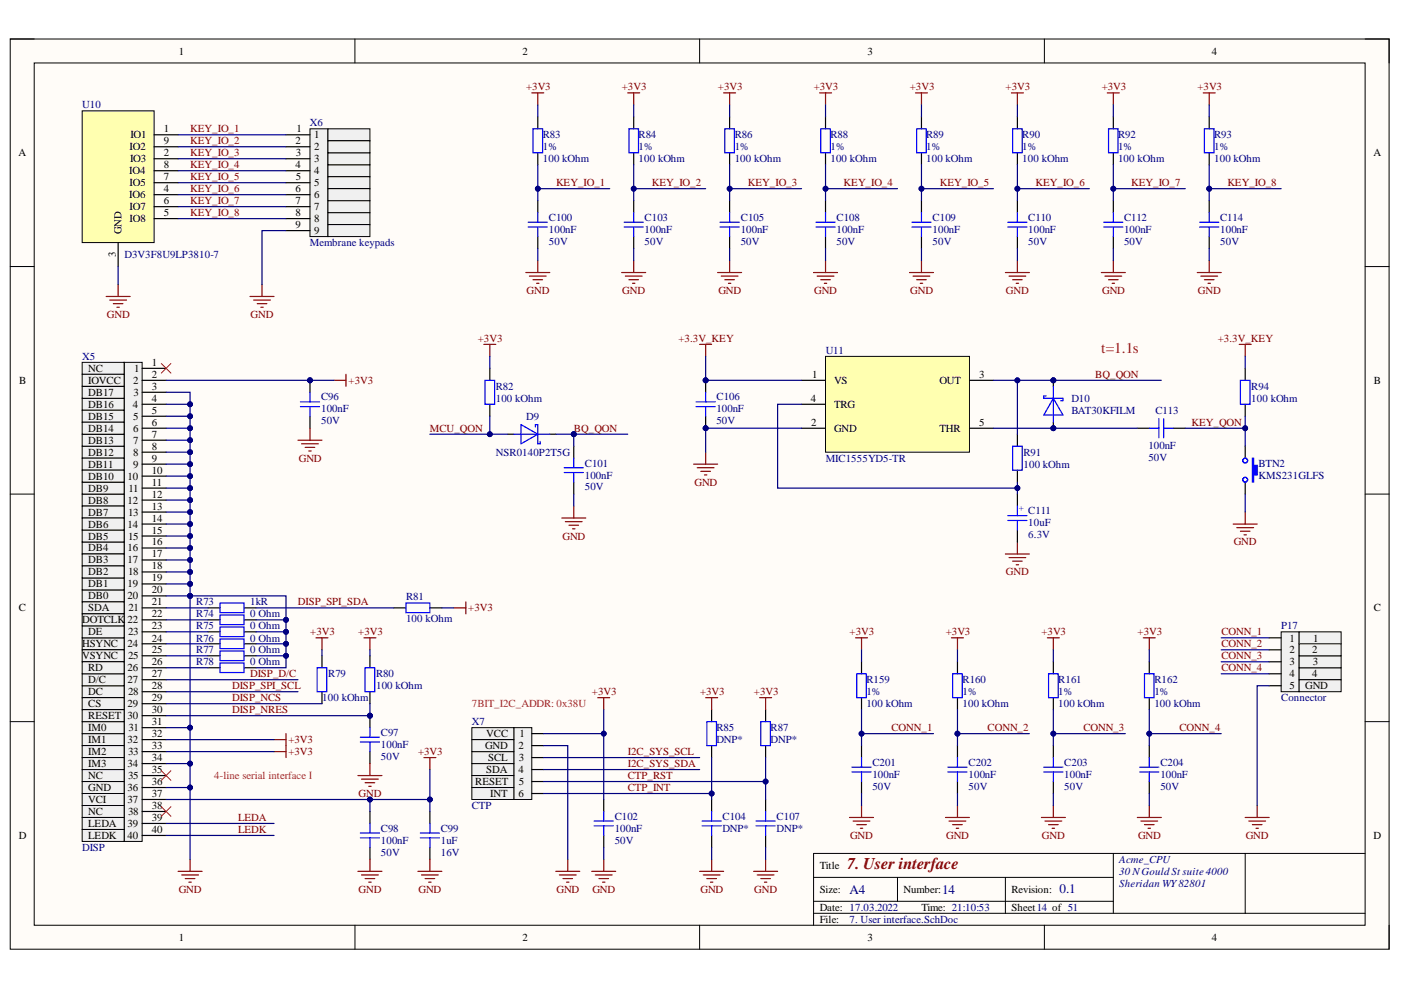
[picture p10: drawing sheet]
<svg xmlns="http://www.w3.org/2000/svg" width="297mm" height="210mm" viewBox="0 0 297 210" stroke-linecap="round" stroke-linejoin="round" font-family="sans-serif">
<defs><g id="words">
<text font-size="3.5" fill="#800000" x="179.6" y="184.3">7. User interface</text>
<text font-size="3.2" fill="#f00" x="233.5" y="74.9">t=1.1s</text>
<g font-size="2.8" fill="#000080">
<text x="180.1" y="189.5">A4</text>
<text x="199.8" y="189.5">14</text>
<text x="224.6" y="189.2">0.1</text>
</g>
<g font-size="2.3">
<text x="37.9" y="11.6">1</text>
<text x="110.8" y="11.6">2</text>
<text x="183.9" y="11.6">3</text>
<text x="256.9" y="11.6">4</text>
<text x="27.7" y="29.3">IO1</text>
<text x="34.8" y="28">1</text>
<text x="62.8" y="28">1</text>
<text x="66.6" y="29.3">1</text>
<text x="3.9" y="33.1">A</text>
<text x="27.5" y="31.9">IO2</text>
<text x="27.6" y="34.4">IO3</text>
<text x="34.8" y="30.6">9</text>
<text x="34.8" y="33.1">2</text>
<text x="34.8" y="35.7">8</text>
<text x="62.7" y="30.6">2</text>
<text x="62.7" y="35.7">4</text>
<text x="62.8" y="33.1">3</text>
<text x="66.6" y="31.9">2</text>
<text x="66.6" y="34.4">3</text>
<text x="70.9" y="31.9">KEY2</text>
<text x="70.9" y="34.4">KEY3</text>
<text x="291.2" y="33.1">A</text>
<text x="27.4" y="36.9">IO4</text>
<text x="27.4" y="42">IO6</text>
<text x="27.5" y="39.5">IO5</text>
<text x="34.8" y="38.2">7</text>
<text x="34.8" y="40.7">4</text>
<text x="62.7" y="40.7">6</text>
<text x="62.8" y="38.2">5</text>
<text x="66.6" y="36.9">4</text>
<text x="66.6" y="39.5">5</text>
<text x="66.6" y="42">6</text>
<text x="70.9" y="36.9">KEY4</text>
<text x="70.9" y="39.5">KEY5</text>
<text x="70.9" y="42">KEY6</text>
<text x="27.5" y="44.5">IO7</text>
<text x="27.5" y="47.1">IO8</text>
<text x="34.8" y="43.3">6</text>
<text x="34.8" y="45.8">5</text>
<text x="62.7" y="43.3">7</text>
<text x="62.7" y="45.8">8</text>
<text x="66.6" y="44.5">7</text>
<text x="66.6" y="47.1">8</text>
<text x="70.9" y="44.5">KEY7</text>
<text x="70.9" y="47.1">KEY8</text>
<text x="25.8" y="49.7" transform="rotate(-90 25.8 49.7)">GND</text>
<text x="62.7" y="48.3">9</text>
<text x="66.6" y="49.7">9</text>
<text x="24.5" y="54.4" transform="rotate(-90 24.5 54.4)">3</text>
<text x="32.2" y="77.6">1</text>
<text x="4.1" y="81.4">B</text>
<text x="18.7" y="78.8">NC</text>
<text x="18.7" y="81.4">IOVCC</text>
<text x="18.7" y="83.9">DB17</text>
<text x="28.2" y="81.4">2</text>
<text x="28.3" y="83.9">3</text>
<text x="28.4" y="78.8">1</text>
<text x="32.2" y="80.1">2</text>
<text x="32.2" y="82.6">3</text>
<text x="172.2" y="80.1">1</text>
<text x="176.8" y="81.4">VS</text>
<text x="199.2" y="81.4">OUT</text>
<text x="207.6" y="80.1">3</text>
<text x="291.3" y="81.4">B</text>
<text x="18.7" y="89">DB15</text>
<text x="18.7" y="86.4">DB16</text>
<text x="28.2" y="86.4">4</text>
<text x="28.2" y="89">5</text>
<text x="32.2" y="85.2">4</text>
<text x="32.2" y="87.7">5</text>
<text x="171.9" y="85.2">4</text>
<text x="176.8" y="86.4">TRG</text>
<text x="18.7" y="94.1">DB13</text>
<text x="18.7" y="91.5">DB14</text>
<text x="28.2" y="91.5">6</text>
<text x="28.2" y="94.1">7</text>
<text x="32.2" y="90.2">6</text>
<text x="32.2" y="92.8">7</text>
<text x="32.2" y="95.4">8</text>
<text x="172" y="90.2">2</text>
<text x="176.8" y="91.5">GND</text>
<text x="199.2" y="91.5">THR</text>
<text x="207.6" y="90.2">5</text>
<text x="18.7" y="101.7">DB10</text>
<text x="18.7" y="99.2">DB11</text>
<text x="18.7" y="96.6">DB12</text>
<text x="27.1" y="101.7">10</text>
<text x="28.2" y="96.6">8</text>
<text x="28.2" y="99.2">9</text>
<text x="32.2" y="97.9">9</text>
<text x="32.2" y="100.4">10</text>
<text x="18.7" y="106.8">DB8</text>
<text x="18.7" y="104.3">DB9</text>
<text x="27.1" y="106.8">12</text>
<text x="27.2" y="104.3">11</text>
<text x="32.2" y="103">11</text>
<text x="32.2" y="105.5">12</text>
<text x="18.7" y="111.9">DB6</text>
<text x="18.7" y="109.3">DB7</text>
<text x="27.1" y="111.9">14</text>
<text x="27.1" y="109.3">13</text>
<text x="32.2" y="108.1">13</text>
<text x="32.2" y="110.6">14</text>
<text x="32.2" y="113.1">15</text>
<text x="18.7" y="119.5">DB3</text>
<text x="18.7" y="116.9">DB4</text>
<text x="18.7" y="114.4">DB5</text>
<text x="27.1" y="116.9">16</text>
<text x="27.1" y="119.5">17</text>
<text x="27.1" y="114.4">15</text>
<text x="32.2" y="115.7">16</text>
<text x="32.2" y="118.2">17</text>
<text x="18.7" y="124.5">DB1</text>
<text x="18.7" y="122">DB2</text>
<text x="27.1" y="124.5">19</text>
<text x="27.1" y="122">18</text>
<text x="32.2" y="120.7">18</text>
<text x="32.2" y="123.3">19</text>
<text x="32.2" y="125.8">20</text>
<text x="4" y="129.6">C</text>
<text x="18.7" y="127.1">DB0</text>
<text x="18.7" y="129.6">SDA</text>
<text x="27.1" y="127.1">20</text>
<text x="27.2" y="129.6">21</text>
<text x="32.2" y="128.3">21</text>
<text x="32.2" y="130.9">22</text>
<text x="291.3" y="129.6">C</text>
<text x="17.4" y="132.1">DOTCLK</text>
<text x="17.4" y="137.3">HSYNC</text>
<text x="18.7" y="134.7">DE</text>
<text x="27.1" y="132.1">22</text>
<text x="27.1" y="137.3">24</text>
<text x="27.1" y="134.7">23</text>
<text x="32.2" y="133.4">23</text>
<text x="32.2" y="136">24</text>
<text x="273.4" y="136">1</text>
<text x="278.4" y="136">1</text>
<text x="17.4" y="139.8">VSYNC</text>
<text x="18.7" y="142.4">RD</text>
<text x="27.1" y="142.4">26</text>
<text x="27.1" y="139.8">25</text>
<text x="32.2" y="138.5">25</text>
<text x="32.2" y="141.1">26</text>
<text x="32.2" y="143.6">27</text>
<text x="273.4" y="138.5">2</text>
<text x="273.4" y="141.1">3</text>
<text x="273.4" y="143.6">4</text>
<text x="278.2" y="138.5">2</text>
<text x="278.2" y="143.6">4</text>
<text x="278.3" y="141.1">3</text>
<text x="18.7" y="144.9">D/C</text>
<text x="18.7" y="147.4">DC</text>
<text x="18.7" y="150">CS</text>
<text x="27.1" y="144.9">27</text>
<text x="27.1" y="150">29</text>
<text x="27.1" y="147.4">28</text>
<text x="32.2" y="146.2">28</text>
<text x="32.2" y="148.7">29</text>
<text x="273.4" y="146.2">5</text>
<text x="276.7" y="146.2">GND</text>
<text x="18.7" y="152.5">RESET</text>
<text x="18.7" y="155">IM0</text>
<text x="27.1" y="152.5">30</text>
<text x="27.2" y="155">31</text>
<text x="32.2" y="151.2">30</text>
<text x="32.2" y="153.8">31</text>
<text x="18.7" y="157.6">IM1</text>
<text x="18.7" y="160.1">IM2</text>
<text x="27.1" y="157.6">32</text>
<text x="27.1" y="160.1">33</text>
<text x="32.2" y="156.3">32</text>
<text x="32.2" y="158.8">33</text>
<text x="32.2" y="161.4">34</text>
<text x="102.8" y="158.8">GND</text>
<text x="103.1" y="156.3">VCC</text>
<text x="103.5" y="161.4">SCL</text>
<text x="109.9" y="158.8">2</text>
<text x="110" y="161.4">3</text>
<text x="110.1" y="156.3">1</text>
<text x="18.7" y="162.6">IM3</text>
<text x="18.7" y="165.2">NC</text>
<text x="18.7" y="167.7">GND</text>
<text x="27.1" y="162.6">34</text>
<text x="27.1" y="167.7">36</text>
<text x="27.1" y="165.2">35</text>
<text x="32.2" y="163.9">35</text>
<text x="32.2" y="166.4">36</text>
<text x="100.7" y="166.4">RESET</text>
<text x="103.1" y="163.9">SDA</text>
<text x="109.9" y="163.9">4</text>
<text x="110" y="166.4">5</text>
<text x="18.7" y="170.2">VCI</text>
<text x="18.7" y="172.8">NC</text>
<text x="27.1" y="170.2">37</text>
<text x="27.1" y="172.8">38</text>
<text x="32.2" y="169">37</text>
<text x="32.2" y="171.5">38</text>
<text x="103.9" y="169">INT</text>
<text x="109.9" y="169">6</text>
<text x="4" y="177.8">D</text>
<text x="18.7" y="175.3">LEDA</text>
<text x="18.7" y="177.8">LEDK</text>
<text x="27.1" y="175.3">39</text>
<text x="27.1" y="177.8">40</text>
<text x="32.2" y="174">39</text>
<text x="32.2" y="176.6">40</text>
<text x="291.2" y="177.8">D</text>
<text x="173.8" y="184.3">Title</text>
<text x="173.8" y="189.3">Size:</text>
<text x="191.6" y="189.3">Number:</text>
<text x="214.5" y="189.3">Revision:</text>
<text x="173.8" y="193.1">Date: 17.03.2022</text>
<text x="173.8" y="195.7">File:</text>
<text x="195.4" y="193.1">Time: 21:10:53</text>
<text x="214.5" y="193.1">Sheet14 of 51</text>
<text x="37.9" y="199.5">1</text>
<text x="110.8" y="199.5">2</text>
<text x="183.9" y="199.5">3</text>
<text x="256.9" y="199.5">4</text>
</g>
<g font-size="2.3" fill="#000080">
<text x="17.4" y="23">U10</text>
<text x="65.7" y="26.8">X6</text>
<text x="115.1" y="29.3">R83</text>
<text x="135.4" y="29.3">R84</text>
<text x="155.8" y="29.3">R86</text>
<text x="176.1" y="29.3">R88</text>
<text x="196.4" y="29.3">R89</text>
<text x="216.8" y="29.3">R90</text>
<text x="237.1" y="29.3">R92</text>
<text x="257.4" y="29.3">R93</text>
<text x="115.1" y="31.9">1%</text>
<text x="115.1" y="34.4">100 kOhm</text>
<text x="135.4" y="31.9">1%</text>
<text x="135.4" y="34.4">100 kOhm</text>
<text x="155.8" y="31.9">1%</text>
<text x="155.8" y="34.4">100 kOhm</text>
<text x="176.1" y="31.9">1%</text>
<text x="176.1" y="34.4">100 kOhm</text>
<text x="196.4" y="31.9">1%</text>
<text x="196.4" y="34.4">100 kOhm</text>
<text x="216.8" y="31.9">1%</text>
<text x="216.8" y="34.4">100 kOhm</text>
<text x="237.1" y="31.9">1%</text>
<text x="237.1" y="34.4">100 kOhm</text>
<text x="257.4" y="31.9">1%</text>
<text x="257.4" y="34.4">100 kOhm</text>
<text x="116.4" y="46.8">C100</text>
<text x="136.7" y="46.8">C103</text>
<text x="157" y="46.8">C105</text>
<text x="177.3" y="46.8">C108</text>
<text x="197.7" y="46.8">C109</text>
<text x="218" y="46.8">C110</text>
<text x="238.3" y="46.8">C112</text>
<text x="258.7" y="46.8">C114</text>
<text x="65.7" y="52.2">Membrane keypads</text>
<text x="116.4" y="49.4">100nF</text>
<text x="116.4" y="52">50V</text>
<text x="136.7" y="49.4">100nF</text>
<text x="136.7" y="52">50V</text>
<text x="157" y="49.4">100nF</text>
<text x="157" y="52">50V</text>
<text x="177.3" y="49.4">100nF</text>
<text x="177.3" y="52">50V</text>
<text x="197.7" y="49.4">100nF</text>
<text x="197.7" y="52">50V</text>
<text x="218" y="49.4">100nF</text>
<text x="218" y="52">50V</text>
<text x="238.3" y="49.4">100nF</text>
<text x="238.3" y="52">50V</text>
<text x="258.7" y="49.4">100nF</text>
<text x="258.7" y="52">50V</text>
<text x="26.4" y="54.7">D3V3F8U9LP3810-7</text>
<text x="17.4" y="76.3">X5</text>
<text x="175.1" y="75">U11</text>
<text x="105.1" y="82.6">R82</text>
<text x="265.3" y="82.6">R94</text>
<text x="68.1" y="87.4">100nF</text>
<text x="68.1" y="90">50V</text>
<text x="68.1" y="84.9">C96</text>
<text x="105.1" y="85.2">100 kOhm</text>
<text x="111.5" y="89">D9</text>
<text x="151.9" y="87.4">100nF</text>
<text x="151.9" y="90">50V</text>
<text x="151.9" y="84.9">C106</text>
<text x="227.2" y="85.2">D10</text>
<text x="227.2" y="87.7">BAT30KFILM</text>
<text x="245" y="87.7">C113</text>
<text x="265.3" y="85.2">100 kOhm</text>
<text x="243.5" y="95.1">100nF</text>
<text x="105.1" y="96.6">NSR0140P2T5G</text>
<text x="124" y="101.5">100nF</text>
<text x="124" y="98.9">C101</text>
<text x="175.1" y="97.9">MIC1555YD5-TR</text>
<text x="217" y="96.6">R91</text>
<text x="217" y="99.2">100 kOhm</text>
<text x="243.5" y="97.7">50V</text>
<text x="266.8" y="98.9">BTN2</text>
<text x="266.8" y="101.5">KMS231GLFS</text>
<text x="124" y="104">50V</text>
<text x="218" y="111.6">10uF</text>
<text x="218" y="109.1">C111</text>
<text x="218" y="114.1">6.3V</text>
<text x="41.6" y="130.9">R74</text>
<text x="41.6" y="128.3">R73</text>
<text x="53" y="130.9">0 Ohm</text>
<text x="53" y="128.3">1kR</text>
<text x="86.1" y="127.3">R81</text>
<text x="86.1" y="131.9">100 kOhm</text>
<text x="41.6" y="133.4">R75</text>
<text x="41.6" y="136">R76</text>
<text x="53" y="133.4">0 Ohm</text>
<text x="53" y="136">0 Ohm</text>
<text x="271.6" y="133.4">P17</text>
<text x="41.6" y="138.5">R77</text>
<text x="41.6" y="141.1">R78</text>
<text x="53" y="138.5">0 Ohm</text>
<text x="53" y="141.1">0 Ohm</text>
<text x="69.6" y="143.6">R79</text>
<text x="79.7" y="143.6">R80</text>
<text x="68.3" y="148.7">100 kOhm</text>
<text x="79.7" y="146.2">100 kOhm</text>
<text x="183.7" y="147.4">1%</text>
<text x="183.7" y="150">100 kOhm</text>
<text x="183.7" y="144.9">R159</text>
<text x="204.1" y="147.4">1%</text>
<text x="204.1" y="150">100 kOhm</text>
<text x="204.1" y="144.9">R160</text>
<text x="224.4" y="147.4">1%</text>
<text x="224.4" y="150">100 kOhm</text>
<text x="224.4" y="144.9">R161</text>
<text x="244.7" y="147.4">1%</text>
<text x="244.7" y="150">100 kOhm</text>
<text x="244.7" y="144.9">R162</text>
<text x="271.6" y="148.7">Connector</text>
<text x="100" y="153.8">X7</text>
<text x="151.9" y="155">R85</text>
<text x="163.4" y="155">R87</text>
<text x="80.8" y="158.6">100nF</text>
<text x="80.8" y="161.1">50V</text>
<text x="80.8" y="156">C97</text>
<text x="151.9" y="157.6">DNP*</text>
<text x="163.4" y="157.6">DNP*</text>
<text x="185" y="164.9">100nF</text>
<text x="185" y="167.4">50V</text>
<text x="185" y="162.4">C201</text>
<text x="205.3" y="164.9">100nF</text>
<text x="205.3" y="167.4">50V</text>
<text x="205.3" y="162.4">C202</text>
<text x="225.6" y="164.9">100nF</text>
<text x="225.6" y="167.4">50V</text>
<text x="225.6" y="162.4">C203</text>
<text x="246" y="164.9">100nF</text>
<text x="246" y="167.4">50V</text>
<text x="246" y="162.4">C204</text>
<text x="100" y="171.5">CTP</text>
<text x="130.3" y="173.8">C102</text>
<text x="153.2" y="173.8">C104</text>
<text x="164.7" y="173.8">C107</text>
<text x="80.8" y="178.9">100nF</text>
<text x="80.8" y="176.3">C98</text>
<text x="93.5" y="178.9">1uF</text>
<text x="93.5" y="176.3">C99</text>
<text x="130.3" y="176.3">100nF</text>
<text x="130.3" y="178.9">50V</text>
<text x="153.2" y="176.3">DNP*</text>
<text x="164.7" y="176.3">DNP*</text>
<text x="17.4" y="180.5">DISP</text>
<text x="80.8" y="181.5">50V</text>
<text x="93.5" y="181.5">16V</text>
<text x="237.3" y="183">Acme_CPU</text>
<text x="237.3" y="185.5">30 NGould St suite 4000</text>
<text x="237.3" y="188.1">Sheridan WY82801</text>
<text x="180.1" y="195.7">7. User interface.SchDoc</text>
</g>
<g font-size="2.3" fill="#800000">
<text x="111.5" y="19.2">+3V3</text>
<text x="131.8" y="19.2">+3V3</text>
<text x="152.2" y="19.2">+3V3</text>
<text x="172.5" y="19.2">+3V3</text>
<text x="192.9" y="19.2">+3V3</text>
<text x="213.2" y="19.2">+3V3</text>
<text x="233.6" y="19.2">+3V3</text>
<text x="253.9" y="19.2">+3V3</text>
<text x="40.3" y="28">KEY_IO_1</text>
<text x="40.3" y="30.6">KEY_IO_2</text>
<text x="40.3" y="33.1">KEY_IO_3</text>
<text x="40.3" y="35.7">KEY_IO_4</text>
<text x="40.3" y="38.2">KEY_IO_5</text>
<text x="40.3" y="40.7">KEY_IO_6</text>
<text x="117.9" y="39.5">KEY_IO_1</text>
<text x="138.2" y="39.5">KEY_IO_2</text>
<text x="158.6" y="39.5">KEY_IO_3</text>
<text x="178.9" y="39.5">KEY_IO_4</text>
<text x="199.2" y="39.5">KEY_IO_5</text>
<text x="219.5" y="39.5">KEY_IO_6</text>
<text x="239.8" y="39.5">KEY_IO_7</text>
<text x="260.2" y="39.5">KEY_IO_8</text>
<text x="40.3" y="43.3">KEY_IO_7</text>
<text x="40.3" y="45.8">KEY_IO_8</text>
<text x="111.6" y="62.3">GND</text>
<text x="131.9" y="62.3">GND</text>
<text x="152.3" y="62.3">GND</text>
<text x="172.6" y="62.3">GND</text>
<text x="193" y="62.3">GND</text>
<text x="213.3" y="62.3">GND</text>
<text x="233.7" y="62.3">GND</text>
<text x="254" y="62.3">GND</text>
<text x="22.7" y="67.4">GND</text>
<text x="53.1" y="67.4">GND</text>
<text x="101.3" y="72.5">+3V3</text>
<text x="143.9" y="72.5">+3.3V_KEY</text>
<text x="258.2" y="72.5">+3.3V_KEY</text>
<text x="73.9" y="81.4">+3V3</text>
<text x="232.2" y="80.1">BQ_QON</text>
<text x="91.2" y="91.5">MCU_QON</text>
<text x="121.7" y="91.5">BQ_QON</text>
<text x="252.6" y="90.2">KEY_QON</text>
<text x="63.3" y="97.9">GND</text>
<text x="147.2" y="103">GND</text>
<text x="119.2" y="114.4">GND</text>
<text x="261.6" y="115.7">GND</text>
<text x="213.3" y="122">GND</text>
<text x="63.2" y="128.3">DISP_SPI_SDA</text>
<text x="99.3" y="129.6">+3V3</text>
<text x="65.8" y="134.7">+3V3</text>
<text x="75.9" y="134.7">+3V3</text>
<text x="180.1" y="134.7">+3V3</text>
<text x="200.5" y="134.7">+3V3</text>
<text x="220.8" y="134.7">+3V3</text>
<text x="241.2" y="134.7">+3V3</text>
<text x="259" y="134.7">CONN_1</text>
<text x="259" y="137.3">CONN_2</text>
<text x="53" y="143.6">DISP_D/C</text>
<text x="259" y="139.8">CONN_3</text>
<text x="259" y="142.4">CONN_4</text>
<text x="49.2" y="148.7">DISP_NCS</text>
<text x="49.2" y="146.2">DISP_SPI_SCL</text>
<text x="125.5" y="147.4">+3V3</text>
<text x="148.4" y="147.4">+3V3</text>
<text x="159.8" y="147.4">+3V3</text>
<text x="49.2" y="151.2">DISP_NRES</text>
<text x="189" y="155">CONN_1</text>
<text x="209.4" y="155">CONN_2</text>
<text x="229.7" y="155">CONN_3</text>
<text x="250.1" y="155">CONN_4</text>
<text x="61.1" y="160.1">+3V3</text>
<text x="61.1" y="157.6">+3V3</text>
<text x="88.6" y="160.1">+3V3</text>
<text x="133.1" y="160.1">I2C_SYS_SCL</text>
<text x="133.1" y="167.7">CTP_INT</text>
<text x="133.1" y="165.2">CTP_RST</text>
<text x="133.1" y="162.6">I2C_SYS_SDA</text>
<text x="76" y="169">GND</text>
<text x="50.5" y="174">LEDA</text>
<text x="50.5" y="176.6">LEDK</text>
<text x="180.2" y="177.8">GND</text>
<text x="200.6" y="177.8">GND</text>
<text x="220.9" y="177.8">GND</text>
<text x="241.3" y="177.8">GND</text>
<text x="264.1" y="177.8">GND</text>
<text x="37.9" y="189.3">GND</text>
<text x="76" y="189.3">GND</text>
<text x="88.7" y="189.3">GND</text>
<text x="118" y="189.3">GND</text>
<text x="125.6" y="189.3">GND</text>
<text x="148.5" y="189.3">GND</text>
<text x="159.9" y="189.3">GND</text>
</g>
<g font-size="2.3" fill="#ee0e22">
<text x="100" y="150">7BIT_I2C_ADDR: 0x38U</text>
<text x="45.4" y="165.2">4-line serial interface Ⅰ</text>
</g>
<text font-size="1.9" fill="#00f" x="216.1" y="107.3" transform="rotate(90 216.1 107.3)">+</text>
</g></defs>
<path d="M2.2 8.3h292.3v193h-292.3z" fill-rule="evenodd" fill="#fffcf8"/>
<path d="M2.2 8.3h292.3v193h-292.3z" fill="none" stroke="#000" stroke-width=".21"/>
<path d="M7.3 13.3h282.1v182.9h-282.1z" fill-rule="evenodd" fill="#fffcf8"/>
<g fill="none" stroke="#000" stroke-width=".21">
<path d="M2.2 8.3h5.1M7.3 13.3h282.1v182.9h-282.1zM75.3 8.3v5M148.3 8.3v5M221.4 8.3v5M289.4 8.3h5.1v5M2.2 56.5h5.1M289.4 56.5h5.1M2.2 104.8h5.1M289.4 104.8h5.1M2.2 153h5.1M289.4 153h5.1"/>
<path d="M75.3 196.2v5.1M148.3 196.2v5.1M172.5 186h63.5M172.5 193.6h116.9M172.5 191.1h63.5M190.3 186v5.1M213.2 186v7.6M221.4 196.2v5.1M236 180.9v12.7M264 180.9v12.7M289.4 180.9h-116.9v15.3M294.5 196.2v5.1"/>
</g>
<g fill="none" stroke="#000" stroke-width=".25">
<path d="M114 24.8v2.5M114 32.4v2.5M134.4 24.8v2.5M134.4 32.4v2.5M154.7 24.8v2.5M154.7 32.4v2.5M175 24.8v2.5M175 32.4v2.5M195.4 24.8v2.5M195.4 32.4v2.5M215.7 24.8v2.5M215.7 32.4v2.5"/>
<path d="M236 24.8v2.5M236 32.4v2.5"/>
</g>
<path d="M113 27.3h2v5.1h-2zM133.3 27.3h2.1v5.1h-2.1zM153.7 27.3h2v5.1h-2zM174 27.3h2.1v5.1h-2.1zM194.4 27.3h2v5.1h-2zM214.7 27.3h2v5.1h-2zM235 27.3h2.1v5.1h-2.1z" fill="none" stroke="#00f" stroke-width=".25"/>
<g fill="none" stroke="#800000" stroke-width=".25">
<path d="M112.7 19.7h2.6M114 19.7v2.5M133.1 19.7h2.5M134.4 19.7v2.5M153.4 19.7h2.6M154.7 19.7v2.5M173.8 19.7h2.5M175 19.7v2.5M194.1 19.7h2.5M195.4 19.7v2.5M214.4 19.7h2.6M215.7 19.7v2.5"/>
<path d="M234.8 19.7h2.5M236 19.7v2.5M111.5 57.8h5.1M112.2 58.5h3.6M113 59.3h2M114 55.2v2.6M131.8 57.8h5.1M132.6 58.5h3.5M133.3 59.3h2.1M134.4 55.2v2.6M152.2 57.8h5M152.9 58.5h3.6"/>
<path d="M153.7 59.3h2M154.7 55.2v2.6M172.5 57.8h5.1M173.3 58.5h3.5M174 59.3h2.1M175 55.2v2.6M192.8 57.8h5.1M193.6 58.5h3.5M194.4 59.3h2M195.4 55.2v2.6M213.2 57.8h5M213.9 58.5h3.6"/>
<path d="M214.7 59.3h2M215.7 55.2v2.6M233.5 57.8h5.1M234.3 58.5h3.5M235 59.3h2.1M236 55.2v2.6M253.8 57.8h5.1M254.6 58.5h3.6M255.4 59.3h2M256.4 55.2v2.6M53 62.9h5.1M53.8 63.6h3.5"/>
<path d="M54.5 64.4h2.1M55.3 65.1h.5M55.6 60.3v2.6M113.8 60.1h.5M134.1 60.1h.5M154.4 60.1h.5M174.8 60.1h.5M195.1 60.1h.5M215.5 60.1h.5M235.8 60.1h.5M256.1 60.1h.5"/>
</g>
<path d="M17.4 23.5h15.3v27.9h-15.3z" fill-rule="evenodd" fill="#ffffb0"/>
<path d="M17.4 23.5h15.3v27.9h-15.3z" fill="none" stroke="#000" stroke-width=".21"/>
<g fill="none" stroke="#000" stroke-width=".25">
<path d="M32.7 28.6h5.1M32.7 31.1h5.1M32.7 33.7h5.1M32.7 36.2h5.1M32.7 38.7h5.1M256.4 24.8v2.5M256.4 32.4v2.5M25 51.4v5.1M32.7 41.3h5.1M32.7 43.8h5.1M32.7 46.4h5.1M114 42.5v2.6"/>
<path d="M114 50.2v2.5M134.4 42.5v2.6M134.4 50.2v2.5M154.7 42.5v2.6M154.7 50.2v2.5M175 42.5v2.6M175 50.2v2.5M195.4 42.5v2.6M195.4 50.2v2.5M215.7 42.5v2.6M215.7 50.2v2.5M236 42.5v2.6"/>
<path d="M236 50.2v2.5M256.4 42.5v2.6M256.4 50.2v2.5"/>
</g>
<path d="M255.1 19.7h2.6M256.4 19.7v2.5M22.5 62.9h5.1M23.3 63.6h3.5M24 64.4h2.1M24.8 65.1h.5M25 60.3v2.6" fill="none" stroke="#800000" stroke-width=".25"/>
<g fill="none" stroke="#00f" stroke-width=".25">
<path d="M255.4 27.3h2v5.1h-2zM112 48.1h4.1M112 47.1h4.1M114 45.1v2M114 48.1v2.1M132.3 48.1h4.1M132.3 47.1h4.1M134.4 45.1v2M134.4 48.1v2.1M152.7 48.1h4M152.7 47.1h4M154.7 45.1v2"/>
<path d="M154.7 48.1v2.1M173 48.1h4.1M173 47.1h4.1M175 45.1v2M175 48.1v2.1M193.3 48.1h4.1M193.3 47.1h4.1M195.4 45.1v2M195.4 48.1v2.1M213.7 48.1h4M213.7 47.1h4M215.7 45.1v2"/>
<path d="M215.7 48.1v2.1M234 48.1h4.1M234 47.1h4.1M236 45.1v2M236 48.1v2.1M254.3 48.1h4.1M254.3 47.1h4.1M256.4 45.1v2M256.4 48.1v2.1"/>
</g>
<path d="M65.7 27.3h3.8v22.9h-3.8z" fill-rule="evenodd" fill="#f0f0f0"/>
<path d="M65.7 27.3h3.8v22.9h-3.8z" fill="none" stroke="#000" stroke-width=".21"/>
<path d="M60.6 28.6h5.1M60.6 31.1h5.1M60.6 33.7h5.1M60.6 36.2h5.1M60.6 38.7h5.1M60.6 41.3h5.1M60.6 43.8h5.1M60.6 46.4h5.1M60.6 48.9h5.1" fill="none" stroke="#000" stroke-width=".25"/>
<path d="M69.5 27.3h8.9v2.5h-8.9z" fill-rule="evenodd" fill="#f0f0f0"/>
<path d="M69.5 27.3h8.9v2.5h-8.9z" fill="none" stroke="#000" stroke-width=".21"/>
<path d="M69.5 34.9h8.9v2.6h-8.9z" fill-rule="evenodd" fill="#f0f0f0"/>
<path d="M69.5 34.9h8.9v2.6h-8.9z" fill="none" stroke="#000" stroke-width=".21"/>
<path d="M69.5 32.4h8.9v2.5h-8.9z" fill-rule="evenodd" fill="#f0f0f0"/>
<path d="M69.5 32.4h8.9v2.5h-8.9z" fill="none" stroke="#000" stroke-width=".21"/>
<path d="M69.5 29.8h8.9v2.6h-8.9z" fill-rule="evenodd" fill="#f0f0f0"/>
<path d="M69.5 29.8h8.9v2.6h-8.9z" fill="none" stroke="#000" stroke-width=".21"/>
<path d="M69.5 37.5h8.9v2.5h-8.9z" fill-rule="evenodd" fill="#f0f0f0"/>
<path d="M69.5 37.5h8.9v2.5h-8.9z" fill="none" stroke="#000" stroke-width=".21"/>
<path d="M69.5 45.1h8.9v2.5h-8.9z" fill-rule="evenodd" fill="#f0f0f0"/>
<path d="M69.5 45.1h8.9v2.5h-8.9z" fill="none" stroke="#000" stroke-width=".21"/>
<path d="M69.5 42.5h8.9v2.6h-8.9z" fill-rule="evenodd" fill="#f0f0f0"/>
<path d="M69.5 42.5h8.9v2.6h-8.9z" fill="none" stroke="#000" stroke-width=".21"/>
<path d="M69.5 40h8.9v2.5h-8.9z" fill-rule="evenodd" fill="#f0f0f0"/>
<path d="M69.5 40h8.9v2.5h-8.9z" fill="none" stroke="#000" stroke-width=".21"/>
<path d="M69.5 47.6h8.9v2.6h-8.9z" fill-rule="evenodd" fill="#f0f0f0"/>
<path d="M69.5 47.6h8.9v2.6h-8.9z" fill="none" stroke="#000" stroke-width=".21"/>
<path d="M175 75.6h30.5v20.3h-30.5z" fill-rule="evenodd" fill="#ffffb0"/>
<path d="M175 75.6h30.5v20.3h-30.5z" fill="none" stroke="#000" stroke-width=".21"/>
<path d="M169.9 80.6h5.1M169.9 90.8h5.1M169.9 85.7h5.1M205.5 80.6h5.1M205.5 90.8h5.1" fill="none" stroke="#000" stroke-width=".25"/>
<circle cx="149.6" cy="80.6" r=".51" fill="#000080"/>
<circle cx="149.6" cy="80.6" r=".51" fill="none" stroke="#000080" stroke-width=".21"/>
<circle cx="149.6" cy="90.8" r=".51" fill="#000080"/>
<circle cx="149.6" cy="90.8" r=".51" fill="none" stroke="#000080" stroke-width=".21"/>
<path d="M149.6 80.6v2.6" fill="none" stroke="#000" stroke-width=".25"/>
<circle cx="149.6" cy="80.6" r=".51" fill="#000080"/>
<circle cx="149.6" cy="80.6" r=".51" fill="none" stroke="#000080" stroke-width=".21"/>
<path d="M149.6 88.3v2.5" fill="none" stroke="#000" stroke-width=".25"/>
<circle cx="149.6" cy="90.8" r=".51" fill="#000080"/>
<circle cx="149.6" cy="90.8" r=".51" fill="none" stroke="#000080" stroke-width=".21"/>
<path d="M147.6 86.2h4M147.6 85.2h4M149.6 83.2v2M149.6 86.2v2.1M263 80.6h2v5.1h-2z" fill="none" stroke="#00f" stroke-width=".25"/>
<path d="M147.1 98.4h5.1M147.8 99.2h3.6M148.6 99.9h2M149.6 95.9v2.5M149.4 100.7h.5M213.2 117.5h5M213.9 118.2h3.6M214.7 119h2M215.5 119.7h.5M215.7 114.9v2.6" fill="none" stroke="#800000" stroke-width=".25"/>
<path d="M264 78.1v2.5M264 85.7v2.6" fill="none" stroke="#000" stroke-width=".25"/>
<circle cx="223.3" cy="90.8" r=".51" fill="#000080"/>
<circle cx="223.3" cy="90.8" r=".51" fill="none" stroke="#000080" stroke-width=".21"/>
<circle cx="223.3" cy="80.6" r=".51" fill="#000080"/>
<circle cx="223.3" cy="80.6" r=".51" fill="none" stroke="#000080" stroke-width=".21"/>
<path d="M223.3 89.5v1.3" fill="none" stroke="#000" stroke-width=".25"/>
<circle cx="223.3" cy="90.8" r=".51" fill="#000080"/>
<circle cx="223.3" cy="90.8" r=".51" fill="none" stroke="#000080" stroke-width=".21"/>
<path d="M223.3 80.6v1.3" fill="none" stroke="#000" stroke-width=".25"/>
<circle cx="223.3" cy="80.6" r=".51" fill="#000080"/>
<circle cx="223.3" cy="80.6" r=".51" fill="none" stroke="#000080" stroke-width=".21"/>
<path d="M221.8 83.9h-.5v.6h4.1v.5h-.5M223.3 84.5l2.1 3.5h-4.1zM223.3 81.9v7.6M243.7 90.8h2M245.7 88.8v4M246.7 88.8v4M246.7 90.8h2.1" fill="none" stroke="#00f" stroke-width=".25"/>
<path d="M241.1 90.8h2.6M248.8 90.8h2.5" fill="none" stroke="#000" stroke-width=".25"/>
<path d="M26.3 76.8h3.8v101.6h-3.8z" fill-rule="evenodd" fill="#f0f0f0"/>
<path d="M26.3 76.8h3.8v101.6h-3.8z" fill="none" stroke="#000" stroke-width=".21"/>
<path d="M30.1 78.1h5.1M30.1 80.6h5.1M30.1 83.2h5.1M30.1 85.7h5.1M30.1 88.3h5.1M30.1 90.8h5.1M30.1 93.3h5.1M30.1 95.9h5.1M30.1 98.4h5.1M30.1 101h5.1M30.1 103.5h5.1M30.1 106h5.1" fill="none" stroke="#000" stroke-width=".25"/>
<path d="M17.4 76.8h8.9v2.6h-8.9z" fill-rule="evenodd" fill="#f0f0f0"/>
<path d="M17.4 76.8h8.9v2.6h-8.9z" fill="none" stroke="#000" stroke-width=".21"/>
<path d="M17.4 84.4h8.9v2.6h-8.9z" fill-rule="evenodd" fill="#f0f0f0"/>
<path d="M17.4 84.4h8.9v2.6h-8.9z" fill="none" stroke="#000" stroke-width=".21"/>
<path d="M17.4 81.9h8.9v2.5h-8.9z" fill-rule="evenodd" fill="#f0f0f0"/>
<path d="M17.4 81.9h8.9v2.5h-8.9z" fill="none" stroke="#000" stroke-width=".21"/>
<path d="M17.4 79.4h8.9v2.5h-8.9z" fill-rule="evenodd" fill="#f0f0f0"/>
<path d="M17.4 79.4h8.9v2.5h-8.9z" fill="none" stroke="#000" stroke-width=".21"/>
<path d="M17.4 87h8.9v2.5h-8.9z" fill-rule="evenodd" fill="#f0f0f0"/>
<path d="M17.4 87h8.9v2.5h-8.9z" fill="none" stroke="#000" stroke-width=".21"/>
<path d="M17.4 94.6h8.9v2.5h-8.9z" fill-rule="evenodd" fill="#f0f0f0"/>
<path d="M17.4 94.6h8.9v2.5h-8.9z" fill="none" stroke="#000" stroke-width=".21"/>
<path d="M17.4 92.1h8.9v2.5h-8.9z" fill-rule="evenodd" fill="#f0f0f0"/>
<path d="M17.4 92.1h8.9v2.5h-8.9z" fill="none" stroke="#000" stroke-width=".21"/>
<path d="M17.4 89.5h8.9v2.6h-8.9z" fill-rule="evenodd" fill="#f0f0f0"/>
<path d="M17.4 89.5h8.9v2.6h-8.9z" fill="none" stroke="#000" stroke-width=".21"/>
<path d="M17.4 97.1h8.9v2.6h-8.9z" fill-rule="evenodd" fill="#f0f0f0"/>
<path d="M17.4 97.1h8.9v2.6h-8.9z" fill="none" stroke="#000" stroke-width=".21"/>
<path d="M17.4 104.8h8.9v2.5h-8.9z" fill-rule="evenodd" fill="#f0f0f0"/>
<path d="M17.4 104.8h8.9v2.5h-8.9z" fill="none" stroke="#000" stroke-width=".21"/>
<path d="M17.4 102.2h8.9v2.6h-8.9z" fill-rule="evenodd" fill="#f0f0f0"/>
<path d="M17.4 102.2h8.9v2.6h-8.9z" fill="none" stroke="#000" stroke-width=".21"/>
<path d="M17.4 99.7h8.9v2.5h-8.9z" fill-rule="evenodd" fill="#f0f0f0"/>
<path d="M17.4 99.7h8.9v2.5h-8.9z" fill="none" stroke="#000" stroke-width=".21"/>
<g fill="none" stroke="#000" stroke-width=".25">
<path d="M30.1 108.6h5.1M30.1 111.1h5.1M30.1 113.6h5.1M30.1 116.2h5.1M30.1 118.7h5.1M30.1 121.3h5.1M30.1 123.8h5.1M30.1 126.3h5.1M30.1 128.9h5.1M30.1 131.4h5.1M30.1 134h5.1M30.1 136.5h5.1"/>
<path d="M30.1 139h5.1M30.1 141.6h5.1M30.1 144.1h5.1M30.1 146.7h5.1M30.1 149.2h5.1M30.1 151.7h5.1M30.1 154.3h5.1M30.1 156.8h5.1M30.1 159.4h5.1M30.1 161.9h5.1M30.1 164.4h5.1M30.1 167h5.1"/>
<path d="M30.1 169.5h5.1M30.1 172.1h5.1M30.1 174.6h5.1M30.1 177.1h5.1"/>
</g>
<path d="M17.4 107.3h8.9v2.5h-8.9z" fill-rule="evenodd" fill="#f0f0f0"/>
<path d="M17.4 107.3h8.9v2.5h-8.9z" fill="none" stroke="#000" stroke-width=".21"/>
<path d="M17.4 114.9h8.9v2.6h-8.9z" fill-rule="evenodd" fill="#f0f0f0"/>
<path d="M17.4 114.9h8.9v2.6h-8.9z" fill="none" stroke="#000" stroke-width=".21"/>
<path d="M17.4 112.4h8.9v2.5h-8.9z" fill-rule="evenodd" fill="#f0f0f0"/>
<path d="M17.4 112.4h8.9v2.5h-8.9z" fill="none" stroke="#000" stroke-width=".21"/>
<path d="M17.4 109.8h8.9v2.6h-8.9z" fill-rule="evenodd" fill="#f0f0f0"/>
<path d="M17.4 109.8h8.9v2.6h-8.9z" fill="none" stroke="#000" stroke-width=".21"/>
<path d="M17.4 117.5h8.9v2.5h-8.9z" fill-rule="evenodd" fill="#f0f0f0"/>
<path d="M17.4 117.5h8.9v2.5h-8.9z" fill="none" stroke="#000" stroke-width=".21"/>
<path d="M17.4 125.1h8.9v2.5h-8.9z" fill-rule="evenodd" fill="#f0f0f0"/>
<path d="M17.4 125.1h8.9v2.5h-8.9z" fill="none" stroke="#000" stroke-width=".21"/>
<path d="M17.4 122.5h8.9v2.6h-8.9z" fill-rule="evenodd" fill="#f0f0f0"/>
<path d="M17.4 122.5h8.9v2.6h-8.9z" fill="none" stroke="#000" stroke-width=".21"/>
<path d="M17.4 120h8.9v2.5h-8.9z" fill-rule="evenodd" fill="#f0f0f0"/>
<path d="M17.4 120h8.9v2.5h-8.9z" fill="none" stroke="#000" stroke-width=".21"/>
<path d="M17.4 127.6h8.9v2.6h-8.9z" fill-rule="evenodd" fill="#f0f0f0"/>
<path d="M17.4 127.6h8.9v2.6h-8.9z" fill="none" stroke="#000" stroke-width=".21"/>
<path d="M17.4 135.2h8.9v2.6h-8.9z" fill-rule="evenodd" fill="#f0f0f0"/>
<path d="M17.4 135.2h8.9v2.6h-8.9z" fill="none" stroke="#000" stroke-width=".21"/>
<path d="M17.4 132.7h8.9v2.5h-8.9z" fill-rule="evenodd" fill="#f0f0f0"/>
<path d="M17.4 132.7h8.9v2.5h-8.9z" fill="none" stroke="#000" stroke-width=".21"/>
<path d="M17.4 130.2h8.9v2.5h-8.9z" fill-rule="evenodd" fill="#f0f0f0"/>
<path d="M17.4 130.2h8.9v2.5h-8.9z" fill="none" stroke="#000" stroke-width=".21"/>
<path d="M17.4 137.8h8.9v2.5h-8.9z" fill-rule="evenodd" fill="#f0f0f0"/>
<path d="M17.4 137.8h8.9v2.5h-8.9z" fill="none" stroke="#000" stroke-width=".21"/>
<path d="M17.4 145.4h8.9v2.5h-8.9z" fill-rule="evenodd" fill="#f0f0f0"/>
<path d="M17.4 145.4h8.9v2.5h-8.9z" fill="none" stroke="#000" stroke-width=".21"/>
<path d="M17.4 142.9h8.9v2.5h-8.9z" fill-rule="evenodd" fill="#f0f0f0"/>
<path d="M17.4 142.9h8.9v2.5h-8.9z" fill="none" stroke="#000" stroke-width=".21"/>
<path d="M17.4 140.3h8.9v2.6h-8.9z" fill-rule="evenodd" fill="#f0f0f0"/>
<path d="M17.4 140.3h8.9v2.6h-8.9z" fill="none" stroke="#000" stroke-width=".21"/>
<path d="M17.4 147.9h8.9v2.6h-8.9z" fill-rule="evenodd" fill="#f0f0f0"/>
<path d="M17.4 147.9h8.9v2.6h-8.9z" fill="none" stroke="#000" stroke-width=".21"/>
<path d="M17.4 155.5h8.9v2.6h-8.9z" fill-rule="evenodd" fill="#f0f0f0"/>
<path d="M17.4 155.5h8.9v2.6h-8.9z" fill="none" stroke="#000" stroke-width=".21"/>
<path d="M17.4 153h8.9v2.5h-8.9z" fill-rule="evenodd" fill="#f0f0f0"/>
<path d="M17.4 153h8.9v2.5h-8.9z" fill="none" stroke="#000" stroke-width=".21"/>
<path d="M17.4 150.5h8.9v2.5h-8.9z" fill-rule="evenodd" fill="#f0f0f0"/>
<path d="M17.4 150.5h8.9v2.5h-8.9z" fill="none" stroke="#000" stroke-width=".21"/>
<path d="M17.4 158.1h8.9v2.5h-8.9z" fill-rule="evenodd" fill="#f0f0f0"/>
<path d="M17.4 158.1h8.9v2.5h-8.9z" fill="none" stroke="#000" stroke-width=".21"/>
<path d="M17.4 165.7h8.9v2.5h-8.9z" fill-rule="evenodd" fill="#f0f0f0"/>
<path d="M17.4 165.7h8.9v2.5h-8.9z" fill="none" stroke="#000" stroke-width=".21"/>
<path d="M17.4 163.2h8.9v2.5h-8.9z" fill-rule="evenodd" fill="#f0f0f0"/>
<path d="M17.4 163.2h8.9v2.5h-8.9z" fill="none" stroke="#000" stroke-width=".21"/>
<path d="M17.4 160.6h8.9v2.6h-8.9z" fill-rule="evenodd" fill="#f0f0f0"/>
<path d="M17.4 160.6h8.9v2.6h-8.9z" fill="none" stroke="#000" stroke-width=".21"/>
<path d="M17.4 170.8h8.9v2.5h-8.9z" fill-rule="evenodd" fill="#f0f0f0"/>
<path d="M17.4 170.8h8.9v2.5h-8.9z" fill="none" stroke="#000" stroke-width=".21"/>
<path d="M17.4 168.2h8.9v2.6h-8.9z" fill-rule="evenodd" fill="#f0f0f0"/>
<path d="M17.4 168.2h8.9v2.6h-8.9z" fill="none" stroke="#000" stroke-width=".21"/>
<path d="M17.4 173.3h8.9v2.6h-8.9z" fill-rule="evenodd" fill="#f0f0f0"/>
<path d="M17.4 173.3h8.9v2.6h-8.9z" fill="none" stroke="#000" stroke-width=".21"/>
<path d="M17.4 175.9h8.9v2.5h-8.9z" fill-rule="evenodd" fill="#f0f0f0"/>
<path d="M17.4 175.9h8.9v2.5h-8.9z" fill="none" stroke="#000" stroke-width=".21"/>
<path d="M108.9 154.3h3.8v15.2h-3.8z" fill-rule="evenodd" fill="#f0f0f0"/>
<path d="M108.9 154.3h3.8v15.2h-3.8z" fill="none" stroke="#000" stroke-width=".21"/>
<path d="M100 154.3h8.9v2.5h-8.9z" fill-rule="evenodd" fill="#f0f0f0"/>
<path d="M100 154.3h8.9v2.5h-8.9z" fill="none" stroke="#000" stroke-width=".21"/>
<path d="M100 161.9h8.9v2.5h-8.9z" fill-rule="evenodd" fill="#f0f0f0"/>
<path d="M100 161.9h8.9v2.5h-8.9z" fill="none" stroke="#000" stroke-width=".21"/>
<path d="M100 159.4h8.9v2.5h-8.9z" fill-rule="evenodd" fill="#f0f0f0"/>
<path d="M100 159.4h8.9v2.5h-8.9z" fill="none" stroke="#000" stroke-width=".21"/>
<path d="M100 156.8h8.9v2.6h-8.9z" fill-rule="evenodd" fill="#f0f0f0"/>
<path d="M100 156.8h8.9v2.6h-8.9z" fill="none" stroke="#000" stroke-width=".21"/>
<path d="M100 164.4h8.9v2.6h-8.9z" fill-rule="evenodd" fill="#f0f0f0"/>
<path d="M100 164.4h8.9v2.6h-8.9z" fill="none" stroke="#000" stroke-width=".21"/>
<path d="M100 167h8.9v2.5h-8.9z" fill-rule="evenodd" fill="#f0f0f0"/>
<path d="M100 167h8.9v2.5h-8.9z" fill="none" stroke="#000" stroke-width=".21"/>
<g fill="none" stroke="#000" stroke-width=".25">
<path d="M112.7 155.5h2.6M112.7 158.1h2.6M150.9 150.5v2.5M150.9 158.1v2.5M162.3 150.5v2.5M162.3 158.1v2.5M78.4 172.1v2.5M78.4 179.7v2.5M91.1 172.1v2.5M91.1 179.7v2.5M112.7 160.6h2.6M112.7 163.2h2.6"/>
<path d="M112.7 165.7h2.6M112.7 168.2h2.6M128 169.5v2.6M128 177.1v2.6M150.9 169.5v2.6M150.9 177.1v2.6M162.3 169.5v2.6M162.3 177.1v2.6"/>
</g>
<g fill="none" stroke="#00f" stroke-width=".25">
<path d="M149.9 153h2v5.1h-2zM161.3 153h2v5.1h-2zM76.4 177.6h4.1M76.4 176.6h4.1M78.4 174.6v2M78.4 177.6v2.1M89.1 177.6h4.1M89.1 176.6h4.1M91.1 174.6v2M91.1 177.6v2.1M126 174.1h4M126 175.1h4"/>
<path d="M128 172.1v2M128 175.1v2M148.9 174.1h4M148.9 175.1h4M150.9 172.1v2M150.9 175.1v2M160.3 174.1h4.1M160.3 175.1h4.1M162.3 172.1v2M162.3 175.1v2"/>
</g>
<g fill="none" stroke="#800000" stroke-width=".25">
<path d="M73.3 79.4v2.5M70.8 80.6h2.5M126.7 147.9h2.6M128 147.9v2.6M149.6 147.9h2.6M150.9 147.9v2.6M161 147.9h2.6M162.3 147.9v2.6M89.9 160.6h2.5M91.1 160.6v2.6M37.8 184.7h5M38.5 185.5h3.6"/>
<path d="M39.3 186.3h2M40 187h.6M40.3 182.2v2.5M75.9 184.7h5.1M76.7 185.5h3.5M77.4 186.3h2.1M78.2 187h.5M78.4 182.2v2.5M88.6 184.7h5.1M89.4 185.5h3.5M90.1 186.3h2.1M90.9 187h.5"/>
<path d="M91.1 182.2v2.5M117.8 184.7h5.1M118.6 185.5h3.6M119.4 186.3h2M120.1 187h.5M120.4 182.2v2.5M125.5 184.7h5M126.2 185.5h3.6M127 186.3h2M127.8 187h.5M128 182.2v2.5M148.3 184.7h5.1"/>
<path d="M149.1 185.5h3.6M149.9 186.3h2M150.6 187h.5M150.9 182.2v2.5M159.8 184.7h5.1M160.5 185.5h3.6M161.3 186.3h2M162.1 187h.5M162.3 182.2v2.5"/>
</g>
<path d="M34.2 171l2 2.1M34.2 163.4l2 2.1M36.2 163.4l-2 2.1M36.2 171l-2 2.1" fill="none" stroke="#f00" stroke-width=".21"/>
<circle cx="65.7" cy="80.6" r=".51" fill="#000080"/>
<circle cx="65.7" cy="80.6" r=".51" fill="none" stroke="#000080" stroke-width=".21"/>
<path d="M65.7 80.6v2.6M65.7 88.3v2.5" fill="none" stroke="#000" stroke-width=".25"/>
<circle cx="65.7" cy="80.6" r=".51" fill="#000080"/>
<circle cx="65.7" cy="80.6" r=".51" fill="none" stroke="#000080" stroke-width=".21"/>
<path d="M63.7 85.2h4.1M63.7 86.2h4.1M65.7 83.2v2M65.7 86.2v2.1M77.4 141.6h2v5.1h-2z" fill="none" stroke="#00f" stroke-width=".25"/>
<path d="M63.2 93.3h5.1M63.9 94.1h3.6M64.7 94.9h2M65.5 95.6h.5M65.7 90.8v2.5M77.2 135.2h2.5M78.4 135.2v2.6" fill="none" stroke="#800000" stroke-width=".25"/>
<path d="M78.4 139v2.6M78.4 146.7v2.5" fill="none" stroke="#000" stroke-width=".25"/>
<circle cx="78.4" cy="151.7" r=".51" fill="#000080"/>
<circle cx="78.4" cy="151.7" r=".51" fill="none" stroke="#000080" stroke-width=".21"/>
<path d="M78.4 151.7v2.6M78.4 159.4v2.5" fill="none" stroke="#000" stroke-width=".25"/>
<circle cx="78.4" cy="151.7" r=".51" fill="#000080"/>
<circle cx="78.4" cy="151.7" r=".51" fill="none" stroke="#000080" stroke-width=".21"/>
<path d="M46.7 130.4h5v2h-5zM46.7 132.9h5v2.1h-5zM46.7 127.9h5v2h-5zM46.7 135.5h5v2h-5zM46.7 138h5v2.1h-5zM46.7 140.6h5v2h-5zM67.2 141.6h2.1v5.1h-2.1zM76.4 156.3h4.1M76.4 157.3h4.1M78.4 154.3v2M78.4 157.3v2.1" fill="none" stroke="#00f" stroke-width=".25"/>
<path d="M67 135.2h2.5M68.3 135.2v2.6M58.1 159.4h2.5M58.1 156.8h2.5M60.6 155.5v5.1M75.9 164.4h5.1M76.7 165.2h3.5M77.4 166h2M78.2 166.7h.5M78.4 161.9v2.5" fill="none" stroke="#800000" stroke-width=".25"/>
<g fill="none" stroke="#000" stroke-width=".25">
<path d="M264 94.6v2.5M264 102.2v2.6M44.1 131.4h2.6M44.1 134h2.6M44.1 128.9h2.6M44.1 136.5h2.6M44.1 139h2.6M51.7 131.4h2.6M51.7 134h2.6M51.7 128.9h2.6M51.7 136.5h2.6M51.7 139h2.6"/>
<path d="M68.3 139v2.6M44.1 141.6h2.6M51.7 141.6h2.6M68.3 146.7v2.5"/>
</g>
<path d="M34.2 77.1l2 2M36.2 77.1l-2 2" fill="none" stroke="#f00" stroke-width=".21"/>
<path d="M265.5 97.1h.3v1.6h.7v2h-.7v1.5h-.3z" fill-rule="evenodd" fill="#00f"/>
<g fill="none" stroke="#00f" stroke-width=".25">
<path d="M265.5 97.1h.3v1.6h.7v2h-.7v1.5h-.3z"/>
<circle cx="264" cy="97.7" r=".51"/>
<circle cx="264" cy="101.7" r=".51"/>
</g>
<path d="M119.1 109.8h5.1M119.9 110.6h3.5M120.6 111.4h2.1M121.4 112.1h.5M121.6 107.3v2.5" fill="none" stroke="#800000" stroke-width=".25"/>
<circle cx="121.6" cy="92.1" r=".51" fill="#000080"/>
<circle cx="121.6" cy="92.1" r=".51" fill="none" stroke="#000080" stroke-width=".21"/>
<path d="M103.9 78.1v2.5M103.9 85.7v2.6M107.7 92.1h1.2M116.6 92.1h1.2M121.6 94.6v2.5M215.7 92.1v2.5M215.7 99.7v2.5M121.6 102.2v2.6M215.7 104.8v2.5M215.7 112.4v2.5M83.5 128.9h2.6M91.1 128.9h2.6" fill="none" stroke="#000" stroke-width=".25"/>
<g fill="none" stroke="#00f" stroke-width=".25">
<path d="M102.8 80.6h2.1v5.1h-2.1zM108.9 92.1h7.7M110.5 90l3.5 2.1-3.5 2zM113.5 90.5v-.5h.5v4.1h.5v-.5M119.6 99.2h4.1M121.6 97.1v2.1M214.7 94.6h2v5.1h-2zM119.6 100.2h4.1M121.6 100.2v2M213.7 110.4h4M213.7 109.3h4M215.7 107.3v2"/>
<path d="M215.7 110.4v2M86.1 127.9h5v2h-5z"/>
</g>
<g fill="none" stroke="#800000" stroke-width=".25">
<path d="M102.6 73h2.5M103.9 73v2.6M148.3 73h2.6M149.6 73v2.6M262.7 73h2.6M264 73v2.6M261.5 111.1h5M262.2 111.9h3.6M263 112.6h2M263.8 113.4h.5M264 108.6v2.5M96.2 128.9h2.6"/>
<path d="M98.8 127.6v2.6"/>
</g>
<path d="M271.6 134h3.8v12.7h-3.8z" fill-rule="evenodd" fill="#f0f0f0"/>
<path d="M271.6 134h3.8v12.7h-3.8z" fill="none" stroke="#000" stroke-width=".21"/>
<path d="M275.4 134h8.9v2.5h-8.9z" fill-rule="evenodd" fill="#f0f0f0"/>
<path d="M275.4 134h8.9v2.5h-8.9z" fill="none" stroke="#000" stroke-width=".21"/>
<path d="M275.4 141.6h8.9v2.5h-8.9z" fill-rule="evenodd" fill="#f0f0f0"/>
<path d="M275.4 141.6h8.9v2.5h-8.9z" fill="none" stroke="#000" stroke-width=".21"/>
<path d="M275.4 139h8.9v2.6h-8.9z" fill-rule="evenodd" fill="#f0f0f0"/>
<path d="M275.4 139h8.9v2.6h-8.9z" fill="none" stroke="#000" stroke-width=".21"/>
<path d="M275.4 136.5h8.9v2.5h-8.9z" fill-rule="evenodd" fill="#f0f0f0"/>
<path d="M275.4 136.5h8.9v2.5h-8.9z" fill="none" stroke="#000" stroke-width=".21"/>
<path d="M275.4 144.1h8.9v2.6h-8.9z" fill-rule="evenodd" fill="#f0f0f0"/>
<path d="M275.4 144.1h8.9v2.6h-8.9z" fill="none" stroke="#000" stroke-width=".21"/>
<g fill="none" stroke="#000" stroke-width=".25">
<path d="M269.1 135.2h2.5M269.1 137.8h2.5M182.7 140.3v2.6M182.7 147.9v2.6M182.7 158.1v2.5M203 140.3v2.6M203 147.9v2.6M203 158.1v2.5M223.3 140.3v2.6M223.3 147.9v2.6M223.3 158.1v2.5M243.7 140.3v2.6"/>
<path d="M243.7 147.9v2.6M243.7 158.1v2.5M269.1 140.3h2.5M269.1 142.9h2.5M269.1 145.4h2.5M182.7 165.7v2.5M203 165.7v2.5M223.3 165.7v2.5M243.7 165.7v2.5"/>
</g>
<g fill="none" stroke="#00f" stroke-width=".25">
<path d="M181.6 142.9h2.1v5h-2.1zM202 142.9h2v5h-2zM222.3 142.9h2.1v5h-2.1zM242.7 142.9h2v5h-2zM180.6 163.7h4.1M180.6 162.7h4.1M182.7 160.6v2.1M182.7 163.7v2M201 163.7h4M201 162.7h4M203 160.6v2.1M203 163.7v2"/>
<path d="M221.3 163.7h4.1M221.3 162.7h4.1M223.3 160.6v2.1M223.3 163.7v2M241.6 163.7h4.1M241.6 162.7h4.1M243.7 160.6v2.1M243.7 163.7v2"/>
</g>
<g fill="none" stroke="#800000" stroke-width=".25">
<path d="M181.4 135.2h2.5M182.7 135.2v2.6M201.7 135.2h2.6M203 135.2v2.6M222.1 135.2h2.5M223.3 135.2v2.6M242.4 135.2h2.5M243.7 135.2v2.6M180.1 173.3h5.1M180.9 174.1h3.5M181.6 174.8h2.1M182.4 175.6h.5"/>
<path d="M182.7 170.8v2.5M200.5 173.3h5M201.2 174.1h3.6M202 174.8h2M202.7 175.6h.6M203 170.8v2.5M220.8 173.3h5.1M221.6 174.1h3.5M222.3 174.8h2.1M223.1 175.6h.5M223.3 170.8v2.5M241.1 173.3h5.1"/>
<path d="M241.9 174.1h3.5M242.7 174.8h2M243.4 175.6h.5M243.7 170.8v2.5M264 173.3h5.1M264.8 174.1h3.5M265.5 174.8h2.1M266.3 175.6h.5M266.5 170.8v2.5"/>
</g>
<path d="M37.8 38.7h22.8M37.8 36.2h22.8M37.8 33.7h22.8M37.8 31.1h22.8M37.8 28.6h22.8M236 22.2v2.6M37.8 46.4h22.8M37.8 43.8h22.8M37.8 41.3h22.8M60.6 48.9h-5v11.4M114 40h15.3" fill="none" stroke="#000080" stroke-width=".25"/>
<circle cx="114" cy="40" r=".51" fill="#000080"/>
<circle cx="114" cy="40" r=".51" fill="none" stroke="#000080" stroke-width=".21"/>
<path d="M134.4 40h15.2" fill="none" stroke="#000080" stroke-width=".25"/>
<circle cx="134.4" cy="40" r=".51" fill="#000080"/>
<circle cx="134.4" cy="40" r=".51" fill="none" stroke="#000080" stroke-width=".21"/>
<path d="M154.7 40h15.2" fill="none" stroke="#000080" stroke-width=".25"/>
<circle cx="154.7" cy="40" r=".51" fill="#000080"/>
<circle cx="154.7" cy="40" r=".51" fill="none" stroke="#000080" stroke-width=".21"/>
<path d="M175 40h15.3" fill="none" stroke="#000080" stroke-width=".25"/>
<circle cx="175" cy="40" r=".51" fill="#000080"/>
<circle cx="175" cy="40" r=".51" fill="none" stroke="#000080" stroke-width=".21"/>
<path d="M195.4 40h15.2" fill="none" stroke="#000080" stroke-width=".25"/>
<circle cx="195.4" cy="40" r=".51" fill="#000080"/>
<circle cx="195.4" cy="40" r=".51" fill="none" stroke="#000080" stroke-width=".21"/>
<path d="M215.7 40h15.3" fill="none" stroke="#000080" stroke-width=".25"/>
<circle cx="215.7" cy="40" r=".51" fill="#000080"/>
<circle cx="215.7" cy="40" r=".51" fill="none" stroke="#000080" stroke-width=".21"/>
<path d="M236 40h15.3" fill="none" stroke="#000080" stroke-width=".25"/>
<circle cx="236" cy="40" r=".51" fill="#000080"/>
<circle cx="236" cy="40" r=".51" fill="none" stroke="#000080" stroke-width=".21"/>
<path d="M271.6 40h-15.2v2.5" fill="none" stroke="#000080" stroke-width=".25"/>
<circle cx="256.4" cy="40" r=".51" fill="#000080"/>
<circle cx="256.4" cy="40" r=".51" fill="none" stroke="#000080" stroke-width=".21"/>
<g fill="none" stroke="#000080" stroke-width=".25">
<path d="M114 22.2v2.6M134.4 22.2v2.6M154.7 22.2v2.6M175 22.2v2.6M195.4 22.2v2.6M215.7 22.2v2.6M256.4 22.2v2.6M256.4 34.9v5.1M25 56.5v3.8M114 52.7v2.5M134.4 52.7v2.5M154.7 52.7v2.5"/>
<path d="M175 52.7v2.5M195.4 52.7v2.5M215.7 52.7v2.5M236 52.7v2.5M256.4 52.7v2.5"/>
</g>
<circle cx="256.4" cy="40" r=".51" fill="#000080"/>
<circle cx="256.4" cy="40" r=".51" fill="none" stroke="#000080" stroke-width=".21"/>
<path d="M169.9 90.8h-20.3v5.1" fill="none" stroke="#000080" stroke-width=".25"/>
<circle cx="149.6" cy="90.8" r=".51" fill="#000080"/>
<circle cx="149.6" cy="90.8" r=".51" fill="none" stroke="#000080" stroke-width=".21"/>
<path d="M149.6 75.6v5h20.3" fill="none" stroke="#000080" stroke-width=".25"/>
<circle cx="149.6" cy="80.6" r=".51" fill="#000080"/>
<circle cx="149.6" cy="80.6" r=".51" fill="none" stroke="#000080" stroke-width=".21"/>
<path d="M210.6 80.6h5.1v11.5" fill="none" stroke="#000080" stroke-width=".25"/>
<circle cx="215.7" cy="80.6" r=".51" fill="#000080"/>
<circle cx="215.7" cy="80.6" r=".51" fill="none" stroke="#000080" stroke-width=".21"/>
<path d="M169.9 85.7h-5v17.8h50.8" fill="none" stroke="#000080" stroke-width=".25"/>
<circle cx="215.7" cy="103.5" r=".51" fill="#000080"/>
<circle cx="215.7" cy="103.5" r=".51" fill="none" stroke="#000080" stroke-width=".21"/>
<path d="M215.7 80.6h30.5" fill="none" stroke="#000080" stroke-width=".25"/>
<circle cx="223.3" cy="80.6" r=".51" fill="#000080"/>
<circle cx="223.3" cy="80.6" r=".51" fill="none" stroke="#000080" stroke-width=".21"/>
<circle cx="215.7" cy="80.6" r=".51" fill="#000080"/>
<circle cx="215.7" cy="80.6" r=".51" fill="none" stroke="#000080" stroke-width=".21"/>
<path d="M210.6 90.8h30.5" fill="none" stroke="#000080" stroke-width=".25"/>
<circle cx="223.3" cy="90.8" r=".51" fill="#000080"/>
<circle cx="223.3" cy="90.8" r=".51" fill="none" stroke="#000080" stroke-width=".21"/>
<path d="M264 75.6v2.5M115.3 158.1h5.1v24.1M115.3 155.5h12.7M128 179.7v2.5M150.9 179.7v2.5M162.3 179.7v2.5" fill="none" stroke="#000080" stroke-width=".25"/>
<circle cx="128" cy="155.5" r=".51" fill="#000080"/>
<circle cx="128" cy="155.5" r=".51" fill="none" stroke="#000080" stroke-width=".21"/>
<path d="M115.3 168.2h35.6" fill="none" stroke="#000080" stroke-width=".25"/>
<circle cx="150.9" cy="168.2" r=".51" fill="#000080"/>
<circle cx="150.9" cy="168.2" r=".51" fill="none" stroke="#000080" stroke-width=".21"/>
<path d="M115.3 165.7h47" fill="none" stroke="#000080" stroke-width=".25"/>
<circle cx="162.3" cy="165.7" r=".51" fill="#000080"/>
<circle cx="162.3" cy="165.7" r=".51" fill="none" stroke="#000080" stroke-width=".21"/>
<path d="M35.2 167h5.1v15.2M115.3 163.2h33M115.3 160.6h33" fill="none" stroke="#000080" stroke-width=".25"/>
<circle cx="40.3" cy="167" r=".51" fill="#000080"/>
<circle cx="40.3" cy="167" r=".51" fill="none" stroke="#000080" stroke-width=".21"/>
<path d="M35.2 169.5h43.2v2.6" fill="none" stroke="#000080" stroke-width=".25"/>
<circle cx="78.4" cy="169.5" r=".51" fill="#000080"/>
<circle cx="78.4" cy="169.5" r=".51" fill="none" stroke="#000080" stroke-width=".21"/>
<path d="M78.4 169.5h12.7v2.6" fill="none" stroke="#000080" stroke-width=".25"/>
<circle cx="78.4" cy="169.5" r=".51" fill="#000080"/>
<circle cx="78.4" cy="169.5" r=".51" fill="none" stroke="#000080" stroke-width=".21"/>
<circle cx="91.1" cy="169.5" r=".51" fill="#000080"/>
<circle cx="91.1" cy="169.5" r=".51" fill="none" stroke="#000080" stroke-width=".21"/>
<path d="M91.1 163.2v6.3" fill="none" stroke="#000080" stroke-width=".25"/>
<circle cx="91.1" cy="169.5" r=".51" fill="#000080"/>
<circle cx="91.1" cy="169.5" r=".51" fill="none" stroke="#000080" stroke-width=".21"/>
<path d="M35.2 80.6h35.6M35.2 177.1h22.9M35.2 174.6h22.9" fill="none" stroke="#000080" stroke-width=".25"/>
<circle cx="65.7" cy="80.6" r=".51" fill="#000080"/>
<circle cx="65.7" cy="80.6" r=".51" fill="none" stroke="#000080" stroke-width=".21"/>
<path d="M78.4 137.8v1.2M78.4 149.2v2.5h-43.2" fill="none" stroke="#000080" stroke-width=".25"/>
<circle cx="78.4" cy="151.7" r=".51" fill="#000080"/>
<circle cx="78.4" cy="151.7" r=".51" fill="none" stroke="#000080" stroke-width=".21"/>
<path d="M128 150.5v19" fill="none" stroke="#000080" stroke-width=".25"/>
<circle cx="128" cy="155.5" r=".51" fill="#000080"/>
<circle cx="128" cy="155.5" r=".51" fill="none" stroke="#000080" stroke-width=".21"/>
<path d="M35.2 134h8.9M35.2 131.4h8.9M54.3 131.4h6.3M68.3 137.8v1.2M35.2 149.2h33.1" fill="none" stroke="#000080" stroke-width=".25"/>
<circle cx="60.6" cy="131.4" r=".51" fill="#000080"/>
<circle cx="60.6" cy="131.4" r=".51" fill="none" stroke="#000080" stroke-width=".21"/>
<path d="M35.2 83.2h5.1v83.8" fill="none" stroke="#000080" stroke-width=".25"/>
<circle cx="40.3" cy="167" r=".51" fill="#000080"/>
<circle cx="40.3" cy="167" r=".51" fill="none" stroke="#000080" stroke-width=".21"/>
<circle cx="40.3" cy="161.9" r=".51" fill="#000080"/>
<circle cx="40.3" cy="161.9" r=".51" fill="none" stroke="#000080" stroke-width=".21"/>
<circle cx="40.3" cy="154.3" r=".51" fill="#000080"/>
<circle cx="40.3" cy="154.3" r=".51" fill="none" stroke="#000080" stroke-width=".21"/>
<circle cx="40.3" cy="126.3" r=".51" fill="#000080"/>
<circle cx="40.3" cy="126.3" r=".51" fill="none" stroke="#000080" stroke-width=".21"/>
<circle cx="40.3" cy="123.8" r=".51" fill="#000080"/>
<circle cx="40.3" cy="123.8" r=".51" fill="none" stroke="#000080" stroke-width=".21"/>
<circle cx="40.3" cy="121.3" r=".51" fill="#000080"/>
<circle cx="40.3" cy="121.3" r=".51" fill="none" stroke="#000080" stroke-width=".21"/>
<circle cx="40.3" cy="118.7" r=".51" fill="#000080"/>
<circle cx="40.3" cy="118.7" r=".51" fill="none" stroke="#000080" stroke-width=".21"/>
<circle cx="40.3" cy="116.2" r=".51" fill="#000080"/>
<circle cx="40.3" cy="116.2" r=".51" fill="none" stroke="#000080" stroke-width=".21"/>
<circle cx="40.3" cy="113.6" r=".51" fill="#000080"/>
<circle cx="40.3" cy="113.6" r=".51" fill="none" stroke="#000080" stroke-width=".21"/>
<circle cx="40.3" cy="111.1" r=".51" fill="#000080"/>
<circle cx="40.3" cy="111.1" r=".51" fill="none" stroke="#000080" stroke-width=".21"/>
<circle cx="40.3" cy="108.6" r=".51" fill="#000080"/>
<circle cx="40.3" cy="108.6" r=".51" fill="none" stroke="#000080" stroke-width=".21"/>
<circle cx="40.3" cy="106" r=".51" fill="#000080"/>
<circle cx="40.3" cy="106" r=".51" fill="none" stroke="#000080" stroke-width=".21"/>
<circle cx="40.3" cy="103.5" r=".51" fill="#000080"/>
<circle cx="40.3" cy="103.5" r=".51" fill="none" stroke="#000080" stroke-width=".21"/>
<circle cx="40.3" cy="101" r=".51" fill="#000080"/>
<circle cx="40.3" cy="101" r=".51" fill="none" stroke="#000080" stroke-width=".21"/>
<circle cx="40.3" cy="98.4" r=".51" fill="#000080"/>
<circle cx="40.3" cy="98.4" r=".51" fill="none" stroke="#000080" stroke-width=".21"/>
<circle cx="40.3" cy="95.9" r=".51" fill="#000080"/>
<circle cx="40.3" cy="95.9" r=".51" fill="none" stroke="#000080" stroke-width=".21"/>
<circle cx="40.3" cy="93.3" r=".51" fill="#000080"/>
<circle cx="40.3" cy="93.3" r=".51" fill="none" stroke="#000080" stroke-width=".21"/>
<circle cx="40.3" cy="90.8" r=".51" fill="#000080"/>
<circle cx="40.3" cy="90.8" r=".51" fill="none" stroke="#000080" stroke-width=".21"/>
<circle cx="40.3" cy="88.3" r=".51" fill="#000080"/>
<circle cx="40.3" cy="88.3" r=".51" fill="none" stroke="#000080" stroke-width=".21"/>
<circle cx="40.3" cy="85.7" r=".51" fill="#000080"/>
<circle cx="40.3" cy="85.7" r=".51" fill="none" stroke="#000080" stroke-width=".21"/>
<path d="M35.2 85.7h5.1" fill="none" stroke="#000080" stroke-width=".25"/>
<circle cx="40.3" cy="85.7" r=".51" fill="#000080"/>
<circle cx="40.3" cy="85.7" r=".51" fill="none" stroke="#000080" stroke-width=".21"/>
<path d="M35.2 88.3h5.1" fill="none" stroke="#000080" stroke-width=".25"/>
<circle cx="40.3" cy="88.3" r=".51" fill="#000080"/>
<circle cx="40.3" cy="88.3" r=".51" fill="none" stroke="#000080" stroke-width=".21"/>
<path d="M35.2 90.8h5.1" fill="none" stroke="#000080" stroke-width=".25"/>
<circle cx="40.3" cy="90.8" r=".51" fill="#000080"/>
<circle cx="40.3" cy="90.8" r=".51" fill="none" stroke="#000080" stroke-width=".21"/>
<path d="M35.2 93.3h5.1" fill="none" stroke="#000080" stroke-width=".25"/>
<circle cx="40.3" cy="93.3" r=".51" fill="#000080"/>
<circle cx="40.3" cy="93.3" r=".51" fill="none" stroke="#000080" stroke-width=".21"/>
<path d="M35.2 95.9h5.1" fill="none" stroke="#000080" stroke-width=".25"/>
<circle cx="40.3" cy="95.9" r=".51" fill="#000080"/>
<circle cx="40.3" cy="95.9" r=".51" fill="none" stroke="#000080" stroke-width=".21"/>
<path d="M35.2 98.4h5.1" fill="none" stroke="#000080" stroke-width=".25"/>
<circle cx="40.3" cy="98.4" r=".51" fill="#000080"/>
<circle cx="40.3" cy="98.4" r=".51" fill="none" stroke="#000080" stroke-width=".21"/>
<path d="M35.2 101h5.1" fill="none" stroke="#000080" stroke-width=".25"/>
<circle cx="40.3" cy="101" r=".51" fill="#000080"/>
<circle cx="40.3" cy="101" r=".51" fill="none" stroke="#000080" stroke-width=".21"/>
<path d="M35.2 103.5h5.1" fill="none" stroke="#000080" stroke-width=".25"/>
<circle cx="40.3" cy="103.5" r=".51" fill="#000080"/>
<circle cx="40.3" cy="103.5" r=".51" fill="none" stroke="#000080" stroke-width=".21"/>
<path d="M35.2 106h5.1" fill="none" stroke="#000080" stroke-width=".25"/>
<circle cx="40.3" cy="106" r=".51" fill="#000080"/>
<circle cx="40.3" cy="106" r=".51" fill="none" stroke="#000080" stroke-width=".21"/>
<path d="M35.2 108.6h5.1" fill="none" stroke="#000080" stroke-width=".25"/>
<circle cx="40.3" cy="108.6" r=".51" fill="#000080"/>
<circle cx="40.3" cy="108.6" r=".51" fill="none" stroke="#000080" stroke-width=".21"/>
<path d="M35.2 111.1h5.1" fill="none" stroke="#000080" stroke-width=".25"/>
<circle cx="40.3" cy="111.1" r=".51" fill="#000080"/>
<circle cx="40.3" cy="111.1" r=".51" fill="none" stroke="#000080" stroke-width=".21"/>
<path d="M35.2 113.6h5.1" fill="none" stroke="#000080" stroke-width=".25"/>
<circle cx="40.3" cy="113.6" r=".51" fill="#000080"/>
<circle cx="40.3" cy="113.6" r=".51" fill="none" stroke="#000080" stroke-width=".21"/>
<path d="M35.2 116.2h5.1" fill="none" stroke="#000080" stroke-width=".25"/>
<circle cx="40.3" cy="116.2" r=".51" fill="#000080"/>
<circle cx="40.3" cy="116.2" r=".51" fill="none" stroke="#000080" stroke-width=".21"/>
<path d="M35.2 118.7h5.1" fill="none" stroke="#000080" stroke-width=".25"/>
<circle cx="40.3" cy="118.7" r=".51" fill="#000080"/>
<circle cx="40.3" cy="118.7" r=".51" fill="none" stroke="#000080" stroke-width=".21"/>
<path d="M35.2 121.3h5.1" fill="none" stroke="#000080" stroke-width=".25"/>
<circle cx="40.3" cy="121.3" r=".51" fill="#000080"/>
<circle cx="40.3" cy="121.3" r=".51" fill="none" stroke="#000080" stroke-width=".21"/>
<path d="M35.2 123.8h5.1" fill="none" stroke="#000080" stroke-width=".25"/>
<circle cx="40.3" cy="123.8" r=".51" fill="#000080"/>
<circle cx="40.3" cy="123.8" r=".51" fill="none" stroke="#000080" stroke-width=".21"/>
<path d="M35.2 126.3h5.1" fill="none" stroke="#000080" stroke-width=".25"/>
<circle cx="40.3" cy="126.3" r=".51" fill="#000080"/>
<circle cx="40.3" cy="126.3" r=".51" fill="none" stroke="#000080" stroke-width=".21"/>
<path d="M40.3 126.3h20.3v7.7h-6.3" fill="none" stroke="#000080" stroke-width=".25"/>
<circle cx="60.6" cy="134" r=".51" fill="#000080"/>
<circle cx="60.6" cy="134" r=".51" fill="none" stroke="#000080" stroke-width=".21"/>
<circle cx="60.6" cy="131.4" r=".51" fill="#000080"/>
<circle cx="60.6" cy="131.4" r=".51" fill="none" stroke="#000080" stroke-width=".21"/>
<circle cx="40.3" cy="126.3" r=".51" fill="#000080"/>
<circle cx="40.3" cy="126.3" r=".51" fill="none" stroke="#000080" stroke-width=".21"/>
<path d="M35.2 128.9h8.9M35.2 136.5h8.9M35.2 139h8.9M60.6 134v5h-6.3" fill="none" stroke="#000080" stroke-width=".25"/>
<circle cx="60.6" cy="134" r=".51" fill="#000080"/>
<circle cx="60.6" cy="134" r=".51" fill="none" stroke="#000080" stroke-width=".21"/>
<circle cx="60.6" cy="136.5" r=".51" fill="#000080"/>
<circle cx="60.6" cy="136.5" r=".51" fill="none" stroke="#000080" stroke-width=".21"/>
<circle cx="60.6" cy="139" r=".51" fill="#000080"/>
<circle cx="60.6" cy="139" r=".51" fill="none" stroke="#000080" stroke-width=".21"/>
<path d="M54.3 136.5h6.3" fill="none" stroke="#000080" stroke-width=".25"/>
<circle cx="60.6" cy="136.5" r=".51" fill="#000080"/>
<circle cx="60.6" cy="136.5" r=".51" fill="none" stroke="#000080" stroke-width=".21"/>
<path d="M35.2 161.9h5.1" fill="none" stroke="#000080" stroke-width=".25"/>
<circle cx="40.3" cy="161.9" r=".51" fill="#000080"/>
<circle cx="40.3" cy="161.9" r=".51" fill="none" stroke="#000080" stroke-width=".21"/>
<path d="M60.6 139v2.6h-6.3M35.2 146.7h28M35.2 144.1h28M35.2 141.6h8.9" fill="none" stroke="#000080" stroke-width=".25"/>
<circle cx="60.6" cy="139" r=".51" fill="#000080"/>
<circle cx="60.6" cy="139" r=".51" fill="none" stroke="#000080" stroke-width=".21"/>
<path d="M35.2 159.4h22.9M35.2 156.8h22.9M35.2 154.3h5.1" fill="none" stroke="#000080" stroke-width=".25"/>
<circle cx="40.3" cy="154.3" r=".51" fill="#000080"/>
<circle cx="40.3" cy="154.3" r=".51" fill="none" stroke="#000080" stroke-width=".21"/>
<path d="M121.6 92.1v2.5M121.6 104.8v2.5" fill="none" stroke="#000080" stroke-width=".25"/>
<circle cx="121.6" cy="92.1" r=".51" fill="#000080"/>
<circle cx="121.6" cy="92.1" r=".51" fill="none" stroke="#000080" stroke-width=".21"/>
<path d="M103.9 88.3v3.8" fill="none" stroke="#000080" stroke-width=".25"/>
<circle cx="103.9" cy="92.1" r=".51" fill="#000080"/>
<circle cx="103.9" cy="92.1" r=".51" fill="none" stroke="#000080" stroke-width=".21"/>
<path d="M103.9 75.6v2.5M117.8 92.1h15.3" fill="none" stroke="#000080" stroke-width=".25"/>
<circle cx="121.6" cy="92.1" r=".51" fill="#000080"/>
<circle cx="121.6" cy="92.1" r=".51" fill="none" stroke="#000080" stroke-width=".21"/>
<path d="M91.1 92.1h16.6" fill="none" stroke="#000080" stroke-width=".25"/>
<circle cx="103.9" cy="92.1" r=".51" fill="#000080"/>
<circle cx="103.9" cy="92.1" r=".51" fill="none" stroke="#000080" stroke-width=".21"/>
<path d="M264 88.3v2.5h-12.7M54.3 128.9h29.2M93.7 128.9h2.5" fill="none" stroke="#000080" stroke-width=".25"/>
<circle cx="264" cy="90.8" r=".51" fill="#000080"/>
<circle cx="264" cy="90.8" r=".51" fill="none" stroke="#000080" stroke-width=".21"/>
<path d="M264 90.8v3.8M264 104.8v3.8" fill="none" stroke="#000080" stroke-width=".25"/>
<circle cx="264" cy="90.8" r=".51" fill="#000080"/>
<circle cx="264" cy="90.8" r=".51" fill="none" stroke="#000080" stroke-width=".21"/>
<path d="M114 34.9v7.6" fill="none" stroke="#000080" stroke-width=".25"/>
<circle cx="114" cy="40" r=".51" fill="#000080"/>
<circle cx="114" cy="40" r=".51" fill="none" stroke="#000080" stroke-width=".21"/>
<path d="M134.4 34.9v7.6" fill="none" stroke="#000080" stroke-width=".25"/>
<circle cx="134.4" cy="40" r=".51" fill="#000080"/>
<circle cx="134.4" cy="40" r=".51" fill="none" stroke="#000080" stroke-width=".21"/>
<path d="M154.7 34.9v7.6" fill="none" stroke="#000080" stroke-width=".25"/>
<circle cx="154.7" cy="40" r=".51" fill="#000080"/>
<circle cx="154.7" cy="40" r=".51" fill="none" stroke="#000080" stroke-width=".21"/>
<path d="M175 34.9v7.6" fill="none" stroke="#000080" stroke-width=".25"/>
<circle cx="175" cy="40" r=".51" fill="#000080"/>
<circle cx="175" cy="40" r=".51" fill="none" stroke="#000080" stroke-width=".21"/>
<path d="M195.4 34.9v7.6" fill="none" stroke="#000080" stroke-width=".25"/>
<circle cx="195.4" cy="40" r=".51" fill="#000080"/>
<circle cx="195.4" cy="40" r=".51" fill="none" stroke="#000080" stroke-width=".21"/>
<path d="M215.7 34.9v7.6" fill="none" stroke="#000080" stroke-width=".25"/>
<circle cx="215.7" cy="40" r=".51" fill="#000080"/>
<circle cx="215.7" cy="40" r=".51" fill="none" stroke="#000080" stroke-width=".21"/>
<path d="M236 34.9v7.6" fill="none" stroke="#000080" stroke-width=".25"/>
<circle cx="236" cy="40" r=".51" fill="#000080"/>
<circle cx="236" cy="40" r=".51" fill="none" stroke="#000080" stroke-width=".21"/>
<path d="M215.7 102.2v2.6" fill="none" stroke="#000080" stroke-width=".25"/>
<circle cx="215.7" cy="103.5" r=".51" fill="#000080"/>
<circle cx="215.7" cy="103.5" r=".51" fill="none" stroke="#000080" stroke-width=".21"/>
<path d="M223.3 137.8v2.5M182.7 155.6h15.2" fill="none" stroke="#000080" stroke-width=".25"/>
<circle cx="182.7" cy="155.5" r=".51" fill="#000080"/>
<circle cx="182.7" cy="155.5" r=".51" fill="none" stroke="#000080" stroke-width=".21"/>
<path d="M203 155.6h15.2" fill="none" stroke="#000080" stroke-width=".25"/>
<circle cx="203" cy="155.5" r=".51" fill="#000080"/>
<circle cx="203" cy="155.5" r=".51" fill="none" stroke="#000080" stroke-width=".21"/>
<path d="M223.3 155.6h15.3" fill="none" stroke="#000080" stroke-width=".25"/>
<circle cx="223.3" cy="155.5" r=".51" fill="#000080"/>
<circle cx="223.3" cy="155.5" r=".51" fill="none" stroke="#000080" stroke-width=".21"/>
<path d="M258.9 155.6h-15.2v2.5" fill="none" stroke="#000080" stroke-width=".25"/>
<circle cx="243.7" cy="155.5" r=".51" fill="#000080"/>
<circle cx="243.7" cy="155.5" r=".51" fill="none" stroke="#000080" stroke-width=".21"/>
<path d="M182.7 137.8v2.5M203 137.8v2.5M243.7 137.8v2.5M243.7 150.5v5.1M182.7 168.2v2.6M203 168.2v2.6M223.3 168.2v2.6M243.7 168.2v2.6" fill="none" stroke="#000080" stroke-width=".25"/>
<circle cx="243.7" cy="155.5" r=".51" fill="#000080"/>
<circle cx="243.7" cy="155.5" r=".51" fill="none" stroke="#000080" stroke-width=".21"/>
<path d="M182.7 150.5v7.6" fill="none" stroke="#000080" stroke-width=".25"/>
<circle cx="182.7" cy="155.5" r=".51" fill="#000080"/>
<circle cx="182.7" cy="155.5" r=".51" fill="none" stroke="#000080" stroke-width=".21"/>
<path d="M203 150.5v7.6" fill="none" stroke="#000080" stroke-width=".25"/>
<circle cx="203" cy="155.5" r=".51" fill="#000080"/>
<circle cx="203" cy="155.5" r=".51" fill="none" stroke="#000080" stroke-width=".21"/>
<path d="M223.3 150.5v7.6" fill="none" stroke="#000080" stroke-width=".25"/>
<circle cx="223.3" cy="155.5" r=".51" fill="#000080"/>
<circle cx="223.3" cy="155.5" r=".51" fill="none" stroke="#000080" stroke-width=".21"/>
<path d="M258.9 135.2h10.2M258.9 137.8h10.2M258.9 140.3h10.2M258.9 142.9h10.2M269.1 145.4h-2.6v25.4M150.9 160.6v8.9" fill="none" stroke="#000080" stroke-width=".25"/>
<circle cx="150.9" cy="168.2" r=".51" fill="#000080"/>
<circle cx="150.9" cy="168.2" r=".51" fill="none" stroke="#000080" stroke-width=".21"/>
<path d="M162.3 160.6v8.9" fill="none" stroke="#000080" stroke-width=".25"/>
<circle cx="162.3" cy="165.7" r=".51" fill="#000080"/>
<circle cx="162.3" cy="165.7" r=".51" fill="none" stroke="#000080" stroke-width=".21"/>
<use href="#words"/>
</svg>
